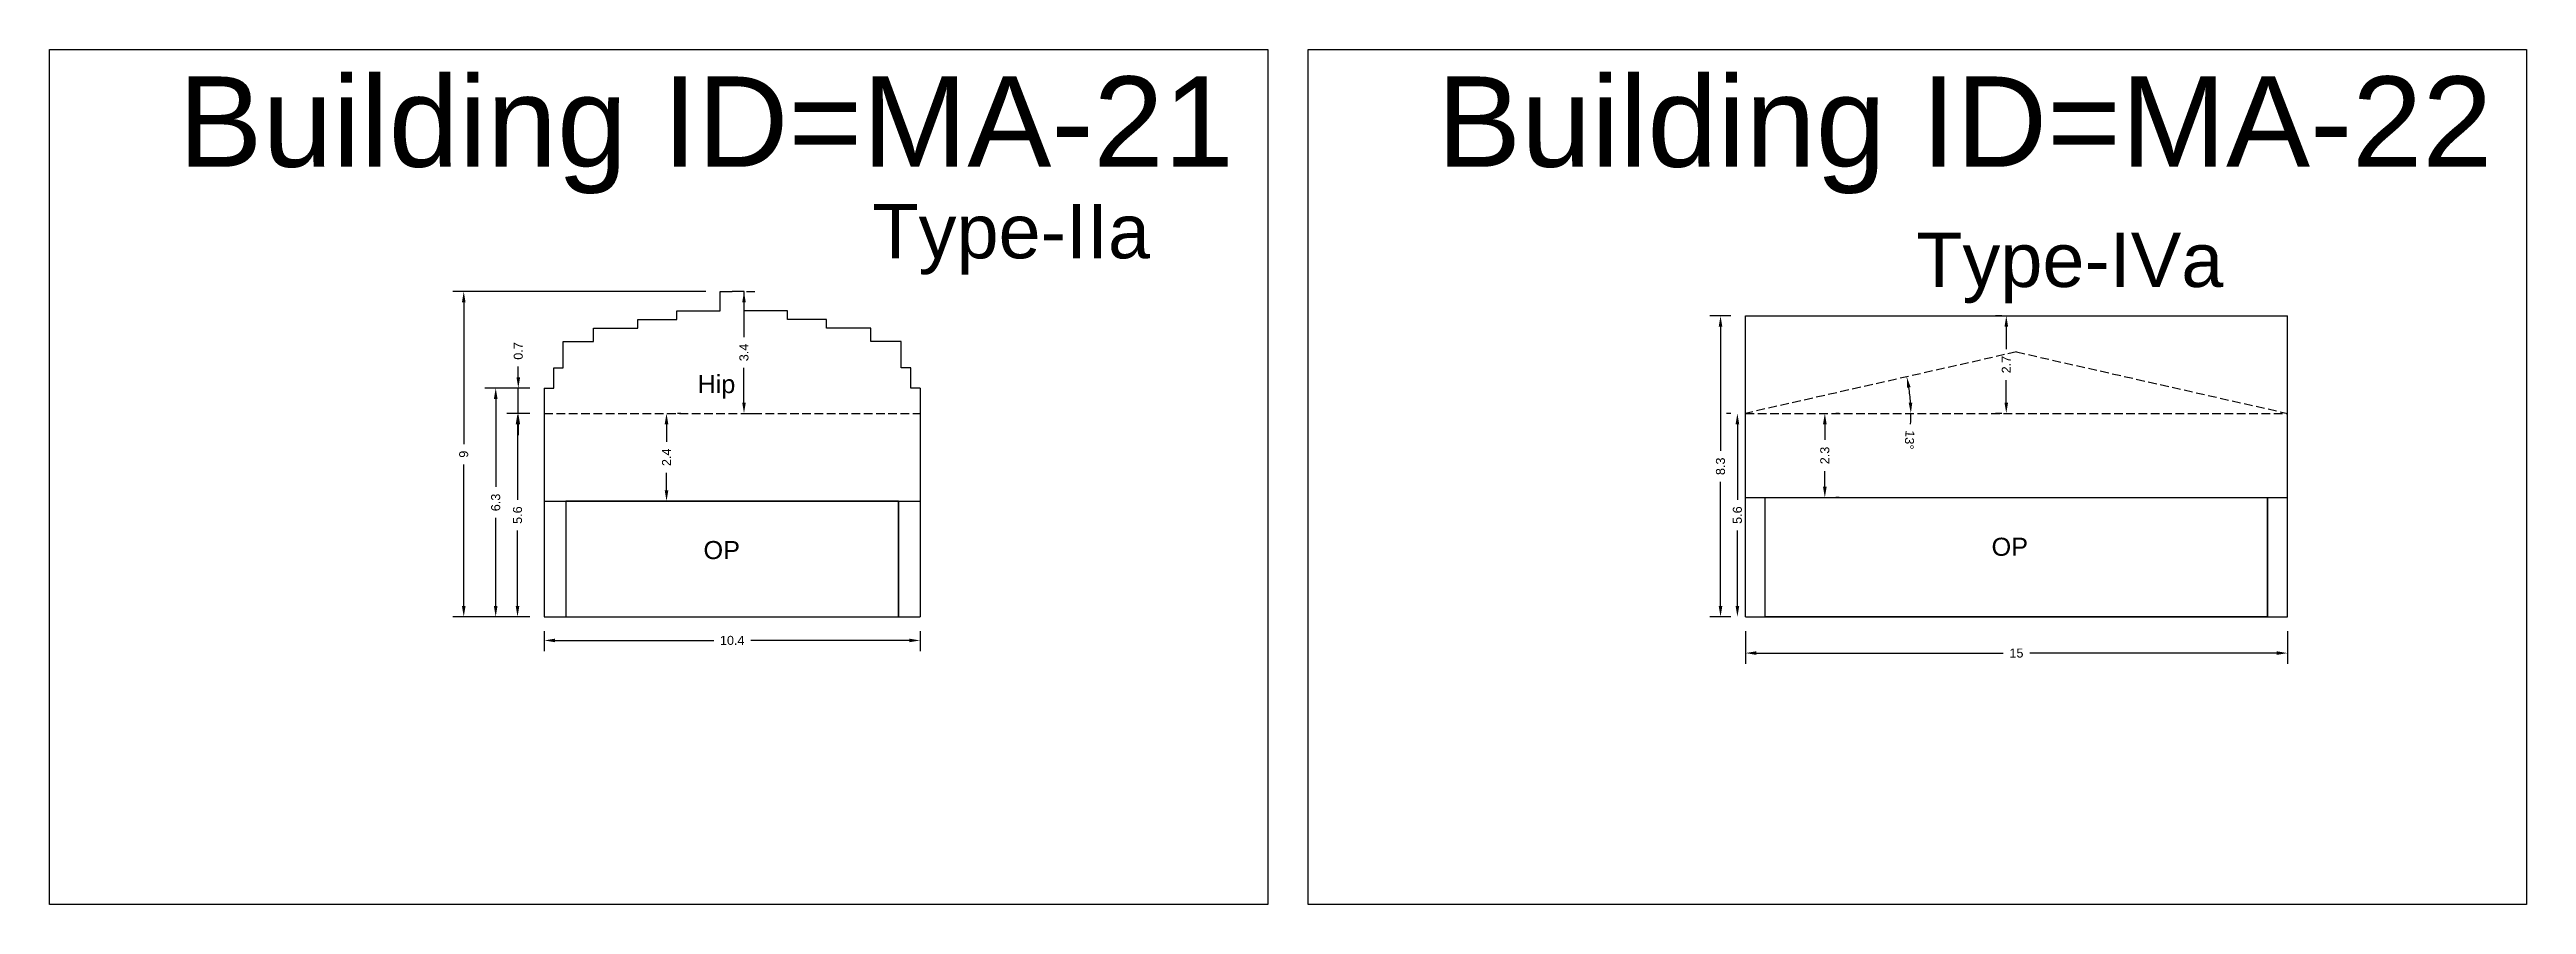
# Model space of a CAD drawing. Header units: metres. Extents: x 3416649 to 3417100, y -6712966 to -6712690.
# Drawn here: x 3416649.4 to 3416717.9, y -6712774 to -6712750.3 of the extents above; entities that cross this region are included whole.
import ezdxf

# ---------------------------------------------------------------- set-up
doc = ezdxf.new("R2010")
doc.units = ezdxf.units.M
doc.linetypes.add('ACAD_ISO02W100', pattern=[15, 12, -3])
doc.layers.add('Dotted', color=7, linetype='ACAD_ISO02W100', plot=False)
doc.styles.get("Standard").update_dxf_attribs({"font": 'arial.ttf'})
doc.dimstyles.new('ISO-25', dxfattribs={"dimtxt": 0.25, "dimasz": 0.3, "dimexe": 0.3, "dimexo": 0.4, "dimgap": 0.2, "dimtad": 0, "dimdec": 1, "dimdsep": 46, "dimtxsty": 'Standard', "dimcen": 2.5, "dimadec": 0, "dimazin": 0, "dimtfac": 1, "dimtdec": 1, "dimtmove": 0, "dimatfit": 3, "dimfxl": 1, "dimarcsym": 0})

# ---------------------------------------------------------------- blocks, each defined once
blk = doc.blocks.new('*D165')
at = {"color": 0, "lineweight": -2, "transparency": 16777216}
for p, q in [((3416663.079, -6712766.396), (3416663.079, -6712766.949)), ((3416663.379, -6712766.649), (3416667.767, -6712766.649)), ((3416673.179, -6712766.649), (3416668.792, -6712766.649)), ((3416673.479, -6712766.396), (3416673.479, -6712766.949))]:
    blk.add_line(p, q, dxfattribs=at)
at = {"color": 0, "transparency": 16777216}
for points in [[(3416663.379, -6712766.599), (3416663.379, -6712766.699), (3416663.079, -6712766.649)], [(3416673.179, -6712766.599), (3416673.179, -6712766.699), (3416673.479, -6712766.649)]]:
    blk.add_solid(points, dxfattribs=at)
at = {"layer": 'Defpoints', "color": 0, "transparency": 16777216}
for p in [(3416663.079, -6712765.996), (3416673.479, -6712765.996), (3416673.479, -6712766.649)]:
    blk.add_point(p, dxfattribs=at)
at = {"color": 0, "transparency": 16777216, "insert": (3416668.279, -6712766.649), "char_height": 0.25, "attachment_point": 5}
blk.add_mtext('10.4', dxfattribs=at)
blk = doc.blocks.new('*D166')
at = {"color": 0, "lineweight": -2, "transparency": 16777216}
for p, q in [((3416662.679, -6712760.366), (3416662.038, -6712760.366)), ((3416662.338, -6712760.666), (3416662.338, -6712762.754)), ((3416662.338, -6712765.696), (3416662.338, -6712763.609)), ((3416662.679, -6712765.996), (3416662.038, -6712765.996))]:
    blk.add_line(p, q, dxfattribs=at)
at = {"color": 0, "transparency": 16777216}
for points in [[(3416662.288, -6712760.666), (3416662.388, -6712760.666), (3416662.338, -6712760.366)], [(3416662.288, -6712765.696), (3416662.388, -6712765.696), (3416662.338, -6712765.996)]]:
    blk.add_solid(points, dxfattribs=at)
at = {"layer": 'Defpoints', "color": 0, "transparency": 16777216}
for p in [(3416662.338, -6712760.366), (3416663.079, -6712760.366), (3416663.079, -6712765.996)]:
    blk.add_point(p, dxfattribs=at)
at = {"color": 0, "transparency": 16777216, "insert": (3416662.338, -6712763.181), "char_height": 0.25, "attachment_point": 5, "rotation": 90}
blk.add_mtext('5.6', dxfattribs=at)
blk = doc.blocks.new('*D167')
at = {"color": 0, "lineweight": -2, "transparency": 16777216}
for p, q in [((3416662.679, -6712759.666), (3416661.434, -6712759.666)), ((3416661.734, -6712759.966), (3416661.734, -6712762.403)), ((3416661.734, -6712765.696), (3416661.734, -6712763.26)), ((3416662.679, -6712765.996), (3416661.434, -6712765.996))]:
    blk.add_line(p, q, dxfattribs=at)
at = {"color": 0, "transparency": 16777216}
for points in [[(3416661.684, -6712759.966), (3416661.784, -6712759.966), (3416661.734, -6712759.666)], [(3416661.684, -6712765.696), (3416661.784, -6712765.696), (3416661.734, -6712765.996)]]:
    blk.add_solid(points, dxfattribs=at)
at = {"layer": 'Defpoints', "color": 0, "transparency": 16777216}
for p in [(3416661.734, -6712759.666), (3416663.079, -6712759.666), (3416663.079, -6712765.996)]:
    blk.add_point(p, dxfattribs=at)
at = {"color": 0, "transparency": 16777216, "insert": (3416661.734, -6712762.831), "char_height": 0.25, "attachment_point": 5, "rotation": 90}
blk.add_mtext('6.3', dxfattribs=at)
blk = doc.blocks.new('*D168')
at = {"color": 0, "lineweight": -2, "transparency": 16777216}
for p, q in [((3416662.359, -6712759.366), (3416662.359, -6712759.066)), ((3416662.679, -6712759.666), (3416662.059, -6712759.666)), ((3416662.359, -6712760.366), (3416662.359, -6712759.666)), ((3416662.679, -6712760.366), (3416662.059, -6712760.366)), ((3416662.359, -6712760.666), (3416662.359, -6712760.966))]:
    blk.add_line(p, q, dxfattribs=at)
at = {"color": 0, "transparency": 16777216}
for points in [[(3416662.309, -6712759.366), (3416662.409, -6712759.366), (3416662.359, -6712759.666)], [(3416662.309, -6712760.666), (3416662.409, -6712760.666), (3416662.359, -6712760.366)]]:
    blk.add_solid(points, dxfattribs=at)
at = {"layer": 'Defpoints', "color": 0, "transparency": 16777216}
for p in [(3416662.359, -6712759.666), (3416663.079, -6712759.666), (3416663.079, -6712760.366)]:
    blk.add_point(p, dxfattribs=at)
at = {"color": 0, "transparency": 16777216, "insert": (3416662.359, -6712758.639), "char_height": 0.25, "attachment_point": 5, "rotation": 90}
blk.add_mtext('0.7', dxfattribs=at)
blk = doc.blocks.new('*D169')
at = {"color": 0, "lineweight": -2, "transparency": 16777216}
for p, q in [((3416668.679, -6712756.996), (3416668.905, -6712756.996)), ((3416668.605, -6712757.296), (3416668.605, -6712758.254)), ((3416668.605, -6712760.066), (3416668.605, -6712759.108)), ((3416668.679, -6712760.366), (3416668.905, -6712760.366))]:
    blk.add_line(p, q, dxfattribs=at)
at = {"color": 0, "transparency": 16777216}
for points in [[(3416668.555, -6712757.296), (3416668.655, -6712757.296), (3416668.605, -6712756.996)], [(3416668.555, -6712760.066), (3416668.655, -6712760.066), (3416668.605, -6712760.366)]]:
    blk.add_solid(points, dxfattribs=at)
at = {"layer": 'Defpoints', "color": 0, "transparency": 16777216}
for p in [(3416668.279, -6712756.996), (3416668.279, -6712760.366), (3416668.605, -6712760.366)]:
    blk.add_point(p, dxfattribs=at)
at = {"color": 0, "transparency": 16777216, "insert": (3416668.605, -6712758.681), "char_height": 0.25, "attachment_point": 5, "rotation": 90}
blk.add_mtext('3.4', dxfattribs=at)
blk = doc.blocks.new('*D170')
at = {"color": 0, "lineweight": -2, "transparency": 16777216}
for p, q in [((3416667.549, -6712756.996), (3416660.549, -6712756.996)), ((3416660.849, -6712757.296), (3416660.849, -6712761.214)), ((3416660.849, -6712765.696), (3416660.849, -6712761.779)), ((3416662.679, -6712765.996), (3416660.549, -6712765.996))]:
    blk.add_line(p, q, dxfattribs=at)
at = {"color": 0, "transparency": 16777216}
for points in [[(3416660.799, -6712757.296), (3416660.899, -6712757.296), (3416660.849, -6712756.996)], [(3416660.799, -6712765.696), (3416660.899, -6712765.696), (3416660.849, -6712765.996)]]:
    blk.add_solid(points, dxfattribs=at)
at = {"layer": 'Defpoints', "color": 0, "transparency": 16777216}
for p in [(3416660.849, -6712756.996), (3416667.949, -6712756.996), (3416663.079, -6712765.996)]:
    blk.add_point(p, dxfattribs=at)
at = {"color": 0, "transparency": 16777216, "insert": (3416660.849, -6712761.496), "char_height": 0.25, "attachment_point": 5, "rotation": 90}
blk.add_mtext('9', dxfattribs=at)
blk = doc.blocks.new('*D171')
at = {"color": 0, "lineweight": -2, "transparency": 16777216}
for p, q in [((3416666.861, -6712760.366), (3416666.761, -6712760.366)), ((3416666.461, -6712760.666), (3416666.461, -6712761.152)), ((3416666.461, -6712762.496), (3416666.461, -6712762.011)), ((3416666.861, -6712762.796), (3416666.761, -6712762.796))]:
    blk.add_line(p, q, dxfattribs=at)
at = {"color": 0, "transparency": 16777216}
for points in [[(3416666.411, -6712760.666), (3416666.511, -6712760.666), (3416666.461, -6712760.366)], [(3416666.411, -6712762.496), (3416666.511, -6712762.496), (3416666.461, -6712762.796)]]:
    blk.add_solid(points, dxfattribs=at)
at = {"layer": 'Defpoints', "color": 0, "transparency": 16777216}
for p in [(3416666.461, -6712760.366), (3416666.461, -6712760.366), (3416666.461, -6712762.796)]:
    blk.add_point(p, dxfattribs=at)
at = {"color": 0, "transparency": 16777216, "insert": (3416666.461, -6712761.581), "char_height": 0.25, "attachment_point": 5, "rotation": 90}
blk.add_mtext('2.4', dxfattribs=at)
blk = doc.blocks.new('*D172')
at = {"color": 0, "lineweight": -2, "transparency": 16777216}
for start, end in [(3.75539, 9.01586), (356.24461, 360)]:
    blk.add_arc((3416696.321, -6712760.366), 4.578, start, end, dxfattribs=at)
at = {"color": 0, "transparency": 16777216}
for points in [[(3416700.793, -6712759.658), (3416700.892, -6712759.64), (3416700.786, -6712759.354)], [(3416700.939, -6712760.065), (3416700.839, -6712760.068), (3416700.899, -6712760.366)]]:
    blk.add_solid(points, dxfattribs=at)
at = {"layer": 'Defpoints', "color": 0, "transparency": 16777216}
for p in [(3416703.821, -6712758.666), (3416700.849, -6712759.689), (3416696.321, -6712760.366), (3416696.321, -6712760.366), (3416711.321, -6712760.366)]:
    blk.add_point(p, dxfattribs=at)
at = {"color": 0, "transparency": 16777216, "insert": (3416700.861, -6712761.099), "char_height": 0.25, "attachment_point": 5, "rotation": 266.24461}
blk.add_mtext('13°', dxfattribs=at)
blk = doc.blocks.new('*D173')
at = {"color": 0, "lineweight": -2, "transparency": 16777216}
for p, q in [((3416696.321, -6712766.396), (3416696.321, -6712767.299)), ((3416711.321, -6712766.396), (3416711.321, -6712767.299)), ((3416696.621, -6712766.999), (3416703.453, -6712766.999)), ((3416711.021, -6712766.999), (3416704.189, -6712766.999))]:
    blk.add_line(p, q, dxfattribs=at)
at = {"color": 0, "transparency": 16777216}
for points in [[(3416696.621, -6712766.949), (3416696.621, -6712767.049), (3416696.321, -6712766.999)], [(3416711.021, -6712766.949), (3416711.021, -6712767.049), (3416711.321, -6712766.999)]]:
    blk.add_solid(points, dxfattribs=at)
at = {"layer": 'Defpoints', "color": 0, "transparency": 16777216}
for p in [(3416696.321, -6712765.996), (3416711.321, -6712765.996), (3416711.321, -6712766.999)]:
    blk.add_point(p, dxfattribs=at)
at = {"color": 0, "transparency": 16777216, "insert": (3416703.821, -6712766.999), "char_height": 0.25, "attachment_point": 5}
blk.add_mtext('15', dxfattribs=at)
blk = doc.blocks.new('*D174')
at = {"color": 0, "lineweight": -2, "transparency": 16777216}
for p, q in [((3416695.921, -6712757.666), (3416695.331, -6712757.666)), ((3416695.631, -6712757.966), (3416695.631, -6712761.404)), ((3416695.631, -6712765.696), (3416695.631, -6712762.259)), ((3416695.921, -6712765.996), (3416695.331, -6712765.996))]:
    blk.add_line(p, q, dxfattribs=at)
at = {"color": 0, "transparency": 16777216}
for points in [[(3416695.581, -6712757.966), (3416695.681, -6712757.966), (3416695.631, -6712757.666)], [(3416695.581, -6712765.696), (3416695.681, -6712765.696), (3416695.631, -6712765.996)]]:
    blk.add_solid(points, dxfattribs=at)
at = {"layer": 'Defpoints', "color": 0, "transparency": 16777216}
for p in [(3416695.631, -6712757.666), (3416696.321, -6712757.666), (3416696.321, -6712765.996)]:
    blk.add_point(p, dxfattribs=at)
at = {"color": 0, "transparency": 16777216, "insert": (3416695.631, -6712761.831), "char_height": 0.25, "attachment_point": 5, "rotation": 90}
blk.add_mtext('8.3', dxfattribs=at)
blk = doc.blocks.new('*D175')
at = {"color": 0, "lineweight": -2, "transparency": 16777216}
for p, q in [((3416695.921, -6712760.366), (3416695.798, -6712760.366)), ((3416696.098, -6712760.666), (3416696.098, -6712762.754)), ((3416696.098, -6712765.696), (3416696.098, -6712763.609)), ((3416695.921, -6712765.996), (3416695.798, -6712765.996))]:
    blk.add_line(p, q, dxfattribs=at)
at = {"color": 0, "transparency": 16777216}
for points in [[(3416696.048, -6712760.666), (3416696.148, -6712760.666), (3416696.098, -6712760.366)], [(3416696.048, -6712765.696), (3416696.148, -6712765.696), (3416696.098, -6712765.996)]]:
    blk.add_solid(points, dxfattribs=at)
at = {"layer": 'Defpoints', "color": 0, "transparency": 16777216}
for p in [(3416696.098, -6712760.366), (3416696.321, -6712760.366), (3416696.321, -6712765.996)]:
    blk.add_point(p, dxfattribs=at)
at = {"color": 0, "transparency": 16777216, "insert": (3416696.098, -6712763.181), "char_height": 0.25, "attachment_point": 5, "rotation": 90}
blk.add_mtext('5.6', dxfattribs=at)
blk = doc.blocks.new('*D176')
at = {"color": 0, "lineweight": -2, "transparency": 16777216}
for p, q in [((3416703.421, -6712757.666), (3416703.24, -6712757.666)), ((3416703.54, -6712757.966), (3416703.54, -6712758.587)), ((3416703.54, -6712760.066), (3416703.54, -6712759.446)), ((3416703.421, -6712760.366), (3416703.24, -6712760.366))]:
    blk.add_line(p, q, dxfattribs=at)
at = {"color": 0, "transparency": 16777216}
for points in [[(3416703.49, -6712757.966), (3416703.59, -6712757.966), (3416703.54, -6712757.666)], [(3416703.49, -6712760.066), (3416703.59, -6712760.066), (3416703.54, -6712760.366)]]:
    blk.add_solid(points, dxfattribs=at)
at = {"layer": 'Defpoints', "color": 0, "transparency": 16777216}
for p in [(3416703.54, -6712757.666), (3416703.821, -6712757.666), (3416703.821, -6712760.366)]:
    blk.add_point(p, dxfattribs=at)
at = {"color": 0, "transparency": 16777216, "insert": (3416703.54, -6712759.016), "char_height": 0.25, "attachment_point": 5, "rotation": 90}
blk.add_mtext('2.7', dxfattribs=at)
blk = doc.blocks.new('*D177')
at = {"color": 0, "lineweight": -2, "transparency": 16777216}
for p, q in [((3416698.918, -6712760.366), (3416698.818, -6712760.366)), ((3416698.518, -6712760.666), (3416698.518, -6712761.102)), ((3416698.518, -6712762.396), (3416698.518, -6712761.961)), ((3416698.918, -6712762.696), (3416698.818, -6712762.696))]:
    blk.add_line(p, q, dxfattribs=at)
at = {"color": 0, "transparency": 16777216}
for points in [[(3416698.468, -6712760.666), (3416698.568, -6712760.666), (3416698.518, -6712760.366)], [(3416698.468, -6712762.396), (3416698.568, -6712762.396), (3416698.518, -6712762.696)]]:
    blk.add_solid(points, dxfattribs=at)
at = {"layer": 'Defpoints', "color": 0, "transparency": 16777216}
for p in [(3416698.518, -6712760.366), (3416698.518, -6712760.366), (3416698.518, -6712762.696)]:
    blk.add_point(p, dxfattribs=at)
at = {"color": 0, "transparency": 16777216, "insert": (3416698.518, -6712761.531), "char_height": 0.25, "attachment_point": 5, "rotation": 90}
blk.add_mtext('2.3', dxfattribs=at)

msp = doc.modelspace()

# ---------------------------------------------------------------- linework, layer by layer
for points in [[(3416649.386, -6712750.299), (3416683.101, -6712750.299), (3416683.101, -6712773.955), (3416649.386, -6712773.955)], [(3416684.221, -6712750.299), (3416717.936, -6712750.299), (3416717.936, -6712773.955), (3416684.221, -6712773.955)], [(3416672.879, -6712762.796), (3416663.679, -6712762.796), (3416663.679, -6712765.996), (3416672.879, -6712765.996)], [(3416696.871, -6712762.696), (3416710.771, -6712762.696), (3416710.771, -6712765.996), (3416696.871, -6712765.996)]]:
    msp.add_lwpolyline(points, close=True)
for points in [[(3416663.079, -6712759.666), (3416663.339, -6712759.666), (3416663.339, -6712759.106), (3416663.599, -6712759.106), (3416663.599, -6712758.376), (3416664.439, -6712758.376), (3416664.439, -6712758.006), (3416665.669, -6712758.006), (3416665.669, -6712757.766), (3416666.749, -6712757.766), (3416666.749, -6712757.526), (3416667.949, -6712757.526), (3416667.949, -6712756.996), (3416668.279, -6712756.996)], [(3416673.479, -6712759.666), (3416673.219, -6712759.666), (3416673.219, -6712759.106), (3416672.959, -6712759.106), (3416672.959, -6712758.376), (3416672.119, -6712758.376), (3416672.119, -6712758.006), (3416670.889, -6712758.006), (3416670.889, -6712757.766), (3416669.809, -6712757.766), (3416669.809, -6712757.526), (3416668.609, -6712757.526), (3416668.609, -6712756.996), (3416668.279, -6712756.996)], [(3416696.321, -6712765.996), (3416696.321, -6712757.666)], [(3416696.321, -6712757.666), (3416711.321, -6712757.666)], [(3416711.321, -6712765.996), (3416711.321, -6712757.666)], [(3416663.079, -6712759.666), (3416663.079, -6712765.996)], [(3416673.479, -6712759.666), (3416673.479, -6712765.996)], [(3416663.079, -6712762.796), (3416673.479, -6712762.796)], [(3416663.679, -6712762.796), (3416663.679, -6712765.996)], [(3416672.879, -6712762.796), (3416672.879, -6712765.996)], [(3416696.321, -6712762.696), (3416711.321, -6712762.696)], [(3416696.871, -6712765.996), (3416696.871, -6712762.696)], [(3416710.771, -6712765.996), (3416710.771, -6712762.696)], [(3416663.079, -6712765.996), (3416673.479, -6712765.996)], [(3416696.321, -6712765.996), (3416711.321, -6712765.996)], [(3416696.321, -6712765.996), (3416711.321, -6712765.996)]]:
    msp.add_lwpolyline(points)
at = {"layer": 'Dotted', "ltscale": 0.02}
for points in [[(3416703.821, -6712758.666), (3416696.321, -6712760.366)], [(3416703.821, -6712758.666), (3416711.321, -6712760.366)], [(3416663.079, -6712760.366), (3416673.479, -6712760.366)], [(3416696.321, -6712760.366), (3416711.321, -6712760.366)]]:
    msp.add_lwpolyline(points, dxfattribs=at)

# ---------------------------------------------------------------- texts
at = {"attachment_point": 1}
for s, width, heights, insert, char_height in [('Building ID=MA-21', 67.86454, [0.517], (3416652.949, -6712751.043), 2.5), ('Building ID=MA-22', 67.86454, [0.517], (3416687.784, -6712751.043), 2.5), ('Type-IIa ', 9.99112, [0.517], (3416672.158, -6712754.576), 1.5), ('Type-IVa ', 9.99112, [0.517], (3416701.047, -6712755.368), 1.5), ('Hip', 1.17554, [0], (3416667.318, -6712759.306), 0.5), ('OP', 1.17554, [0], (3416667.484, -6712763.898), 0.5), ('OP', 1.17554, [0], (3416703.132, -6712763.807), 0.5)]:
    msp.add_mtext_dynamic_manual_height_columns(s, width=width, gutter_width=12.5, heights=heights, dxfattribs=dict(at, insert=insert, char_height=char_height))

# ---------------------------------------------------------------- dimensions: what is measured, and where the dimension line sits
for base, p1, p2, picture, middle in [((3416660.849, -6712756.996), (3416663.079, -6712765.996), (3416667.949, -6712756.996), '*D170', (3416660.849, -6712761.496)), ((3416668.605, -6712760.366), (3416668.279, -6712756.996), (3416668.279, -6712760.366), '*D169', (3416668.605, -6712758.681)), ((3416695.631, -6712757.666), (3416696.321, -6712765.996), (3416696.321, -6712757.666), '*D174', (3416695.631, -6712761.831)), ((3416703.54, -6712757.666), (3416703.821, -6712760.366), (3416703.821, -6712757.666), '*D176', (3416703.54, -6712759.016)), ((3416662.359, -6712759.666), (3416663.079, -6712760.366), (3416663.079, -6712759.666), '*D168', (3416662.359, -6712758.639)), ((3416661.734, -6712759.666), (3416663.079, -6712765.996), (3416663.079, -6712759.666), '*D167', (3416661.734, -6712762.831)), ((3416662.338, -6712760.366), (3416663.079, -6712765.996), (3416663.079, -6712760.366), '*D166', (3416662.338, -6712763.181)), ((3416666.461, -6712760.366), (3416666.461, -6712762.796), (3416666.461, -6712760.366), '*D171', (3416666.461, -6712761.581)), ((3416696.098, -6712760.366), (3416696.321, -6712765.996), (3416696.321, -6712760.366), '*D175', (3416696.098, -6712763.181)), ((3416698.518, -6712760.366), (3416698.518, -6712762.696), (3416698.518, -6712760.366), '*D177', (3416698.518, -6712761.531))]:
    dim = msp.add_linear_dim(base=base, p1=p1, p2=p2, angle=90, dimstyle='ISO-25')
    dim.commit()
    dim.dimension.update_dxf_attribs({"geometry": picture, "text_midpoint": middle})
dim = msp.add_angular_dim_2l(base=(3416700.849, -6712759.689), line1=((3416696.321, -6712760.366), (3416711.321, -6712760.366)), line2=((3416703.821, -6712758.666), (3416696.321, -6712760.366)), dimstyle='ISO-25')
dim.commit()
dim.dimension.update_dxf_attribs({"geometry": '*D172', "text_midpoint": (3416700.861, -6712761.099)})
for base, p1, p2, picture, middle in [((3416673.479, -6712766.649), (3416663.079, -6712765.996), (3416673.479, -6712765.996), '*D165', (3416668.279, -6712766.649)), ((3416711.321, -6712766.999), (3416696.321, -6712765.996), (3416711.321, -6712765.996), '*D173', (3416703.821, -6712766.999))]:
    dim = msp.add_linear_dim(base=base, p1=p1, p2=p2, dimstyle='ISO-25')
    dim.commit()
    dim.dimension.update_dxf_attribs({"geometry": picture, "text_midpoint": middle})

doc.saveas('drawing.dxf')
